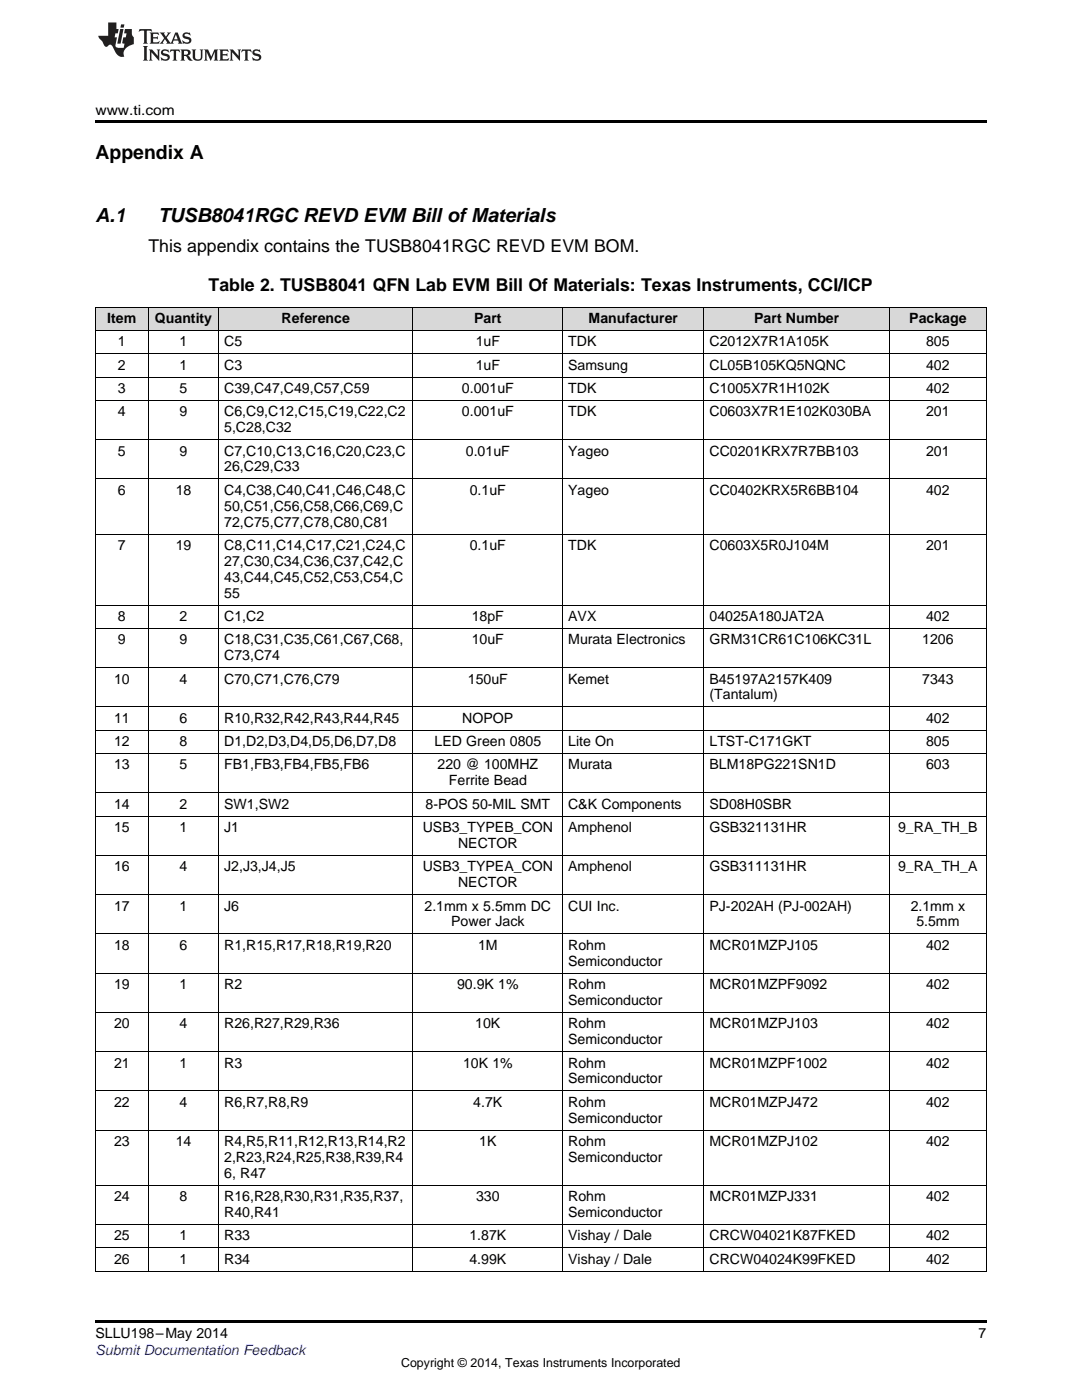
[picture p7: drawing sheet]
<svg xmlns="http://www.w3.org/2000/svg" width="216mm" height="279mm" viewBox="0 0 216 279" stroke-linecap="round" stroke-linejoin="round" font-family="sans-serif">
<defs><g id="words">
<g font-size="3.9">
<text x="19" y="31.7">Appendix A</text>
<text x="19" y="44.3">A.1</text>
<text x="31.5" y="44.3">TUSB8041RGC REVD EVM Bill ofMaterials</text>
</g>
<g font-size="3.5">
<text x="29.6" y="50.3">This appendix contains the TUSB8041RGC REVD EVM BOM.</text>
<text x="41.6" y="58">Table 2. TUSB8041 QFN Lab EVM Bill Of Materials: Texas Instruments, CCI/ICP</text>
</g>
<g font-size="2.8">
<text x="19" y="23">www.ti.com</text>
<text x="21.4" y="64.5">Item</text>
<text x="30.9" y="64.5">Quantity</text>
<text x="56.2" y="64.5">Reference</text>
<text x="94.6" y="64.5">Part</text>
<text x="117.4" y="64.5">Manufacturer</text>
<text x="150.5" y="64.5">Part Number</text>
<text x="181.4" y="64.5">Package</text>
<text x="23.5" y="69.1">1</text>
<text x="35.8" y="69.1">1</text>
<text x="44.7" y="69.1">C5</text>
<text x="94.9" y="69.1">1uF</text>
<text x="113.4" y="69.1">TDK</text>
<text x="141.6" y="69.1">C2012X7R1A105K</text>
<text x="184.8" y="69.1">805</text>
<text x="23.5" y="73.8">2</text>
<text x="35.8" y="73.8">1</text>
<text x="44.7" y="73.8">C3</text>
<text x="94.9" y="73.8">1uF</text>
<text x="113.4" y="73.8">Samsung</text>
<text x="141.6" y="73.8">CL05B105KQ5NQNC</text>
<text x="184.8" y="73.8">402</text>
<text x="23.5" y="78.4">3</text>
<text x="23.5" y="83.1">4</text>
<text x="35.8" y="78.4">5</text>
<text x="35.8" y="83.1">9</text>
<text x="44.7" y="78.4">C39,C47,C49,C57,C59</text>
<text x="44.7" y="83.1">C6,C9,C12,C15,C19,C22,C2</text>
<text x="92.2" y="78.4">0.001uF</text>
<text x="92.2" y="83.1">0.001uF</text>
<text x="113.4" y="78.4">TDK</text>
<text x="113.4" y="83.1">TDK</text>
<text x="141.6" y="78.4">C1005X7R1H102K</text>
<text x="141.6" y="83.1">C0603X7R1E102K030BA</text>
<text x="184.8" y="78.4">402</text>
<text x="184.8" y="83.1">201</text>
<text x="44.7" y="86.3">5,C28,C32</text>
<text x="23.5" y="90.9">5</text>
<text x="35.8" y="90.9">9</text>
<text x="44.7" y="90.9">C7,C10,C13,C16,C20,C23,C</text>
<text x="44.7" y="94.1">26,C29,C33</text>
<text x="93" y="90.9">0.01uF</text>
<text x="113.4" y="90.9">Yageo</text>
<text x="141.6" y="90.9">CC0201KRX7R7BB103</text>
<text x="184.8" y="90.9">201</text>
<text x="23.5" y="98.7">6</text>
<text x="35.1" y="98.7">18</text>
<text x="44.7" y="98.7">C4,C38,C40,C41,C46,C48,C</text>
<text x="44.7" y="101.9">50,C51,C56,C58,C66,C69,C</text>
<text x="93.7" y="98.7">0.1uF</text>
<text x="113.4" y="98.7">Yageo</text>
<text x="141.6" y="98.7">CC0402KRX5R6BB104</text>
<text x="184.8" y="98.7">402</text>
<text x="44.7" y="105.1">72,C75,C77,C78,C80,C81</text>
<text x="23.5" y="109.7">7</text>
<text x="35.1" y="109.7">19</text>
<text x="44.7" y="109.7">C8,C11,C14,C17,C21,C24,C</text>
<text x="44.7" y="112.9">27,C30,C34,C36,C37,C42,C</text>
<text x="93.7" y="109.7">0.1uF</text>
<text x="113.4" y="109.7">TDK</text>
<text x="141.6" y="109.7">C0603X5R0J104M</text>
<text x="184.8" y="109.7">201</text>
<text x="44.7" y="116.1">43,C44,C45,C52,C53,C54,C</text>
<text x="44.7" y="119.3">55</text>
<text x="23.5" y="123.9">8</text>
<text x="35.8" y="123.9">2</text>
<text x="44.7" y="123.9">C1,C2</text>
<text x="94.1" y="123.9">18pF</text>
<text x="113.4" y="123.9">AVX</text>
<text x="141.6" y="123.9">04025A180JAT2A</text>
<text x="184.8" y="123.9">402</text>
<text x="23.5" y="128.6">9</text>
<text x="35.8" y="128.6">9</text>
<text x="44.7" y="128.6">C18,C31,C35,C61,C67,C68,</text>
<text x="44.7" y="131.8">C73,C74</text>
<text x="94.1" y="128.6">10uF</text>
<text x="113.4" y="128.6">Murata Electronics</text>
<text x="141.6" y="128.6">GRM31CR61C106KC31L</text>
<text x="184" y="128.6">1206</text>
<text x="22.8" y="136.4">10</text>
<text x="35.8" y="136.4">4</text>
<text x="44.7" y="136.4">C70,C71,C76,C79</text>
<text x="93.3" y="136.4">150uF</text>
<text x="113.4" y="136.4">Kemet</text>
<text x="141.6" y="136.4">B45197A2157K409</text>
<text x="184" y="136.4">7343</text>
<text x="141.6" y="139.6">(Tantalum)</text>
<text x="22.8" y="144.3">11</text>
<text x="22.8" y="148.9">12</text>
<text x="35.8" y="144.3">6</text>
<text x="35.8" y="148.9">8</text>
<text x="44.7" y="144.3">R10,R32,R42,R43,R44,R45</text>
<text x="44.7" y="148.9">D1,D2,D3,D4,D5,D6,D7,D8</text>
<text x="86.7" y="148.9">LED Green 0805</text>
<text x="92.3" y="144.3">NOPOP</text>
<text x="113.4" y="148.9">Lite On</text>
<text x="141.6" y="148.9">LTST-C171GKT</text>
<text x="184.8" y="144.3">402</text>
<text x="184.8" y="148.9">805</text>
<text x="22.8" y="153.6">13</text>
<text x="35.8" y="153.6">5</text>
<text x="44.7" y="153.6">FB1,FB3,FB4,FB5,FB6</text>
<text x="87.3" y="153.6">220 @ 100MHZ</text>
<text x="113.4" y="153.6">Murata</text>
<text x="141.6" y="153.6">BLM18PG221SN1D</text>
<text x="184.8" y="153.6">603</text>
<text x="22.8" y="161.4">14</text>
<text x="35.8" y="161.4">2</text>
<text x="44.7" y="161.4">SW1,SW2</text>
<text x="84.9" y="161.4">8-POS 50-MIL SMT</text>
<text x="89.6" y="156.7">Ferrite Bead</text>
<text x="113.4" y="161.4">C&amp;K Components</text>
<text x="141.6" y="161.4">SD08H0SBR</text>
<text x="22.8" y="166.1">15</text>
<text x="35.8" y="166.1">1</text>
<text x="44.7" y="166.1">J1</text>
<text x="84.3" y="166.1">USB3_TYPEB_CON</text>
<text x="113.4" y="166.1">Amphenol</text>
<text x="141.6" y="166.1">GSB321131HR</text>
<text x="179.2" y="166.1">9_RA_TH_B</text>
<text x="22.8" y="173.9">16</text>
<text x="35.8" y="173.9">4</text>
<text x="44.7" y="173.9">J2,J3,J4,J5</text>
<text x="84.3" y="173.9">USB3_TYPEA_CON</text>
<text x="91.4" y="169.2">NECTOR</text>
<text x="113.4" y="173.9">Amphenol</text>
<text x="141.6" y="173.9">GSB311131HR</text>
<text x="179.2" y="173.9">9_RA_TH_A</text>
<text x="91.4" y="177.1">NECTOR</text>
<text x="22.8" y="181.7">17</text>
<text x="35.8" y="181.7">1</text>
<text x="44.7" y="181.7">J6</text>
<text x="84.7" y="181.7">2.1mm x 5.5mm DC</text>
<text x="90" y="184.9">Power Jack</text>
<text x="113.4" y="181.7">CUI Inc.</text>
<text x="141.6" y="181.7">PJ-202AH (PJ-002AH)</text>
<text x="181.7" y="181.7">2.1mm x</text>
<text x="182.8" y="184.9">5.5mm</text>
<text x="22.8" y="189.5">18</text>
<text x="35.8" y="189.5">6</text>
<text x="44.7" y="189.5">R1,R15,R17,R18,R19,R20</text>
<text x="95.4" y="189.5">1M</text>
<text x="113.4" y="189.5">Rohm</text>
<text x="141.6" y="189.5">MCR01MZPJ105</text>
<text x="184.8" y="189.5">402</text>
<text x="22.8" y="197.4">19</text>
<text x="35.8" y="197.4">1</text>
<text x="44.7" y="197.4">R2</text>
<text x="91.2" y="197.4">90.9K 1%</text>
<text x="113.4" y="192.7">Semiconductor</text>
<text x="113.4" y="197.4">Rohm</text>
<text x="141.6" y="197.4">MCR01MZPF9092</text>
<text x="184.8" y="197.4">402</text>
<text x="113.4" y="200.6">Semiconductor</text>
<text x="22.8" y="205.2">20</text>
<text x="35.8" y="205.2">4</text>
<text x="44.7" y="205.2">R26,R27,R29,R36</text>
<text x="94.8" y="205.2">10K</text>
<text x="113.4" y="205.2">Rohm</text>
<text x="113.4" y="208.4">Semiconductor</text>
<text x="141.6" y="205.2">MCR01MZPJ103</text>
<text x="184.8" y="205.2">402</text>
<text x="22.8" y="213">21</text>
<text x="35.8" y="213">1</text>
<text x="44.7" y="213">R3</text>
<text x="92.4" y="213">10K 1%</text>
<text x="113.4" y="213">Rohm</text>
<text x="141.6" y="213">MCR01MZPF1002</text>
<text x="184.8" y="213">402</text>
<text x="22.8" y="220.9">22</text>
<text x="35.8" y="220.9">4</text>
<text x="44.7" y="220.9">R6,R7,R8,R9</text>
<text x="94.4" y="220.9">4.7K</text>
<text x="113.4" y="216.2">Semiconductor</text>
<text x="113.4" y="220.9">Rohm</text>
<text x="141.6" y="220.9">MCR01MZPJ472</text>
<text x="184.8" y="220.9">402</text>
<text x="113.4" y="224">Semiconductor</text>
<text x="22.8" y="228.7">23</text>
<text x="35.1" y="228.7">14</text>
<text x="44.7" y="228.7">R4,R5,R11,R12,R13,R14,R2</text>
<text x="44.7" y="231.9">2,R23,R24,R25,R38,R39,R4</text>
<text x="95.6" y="228.7">1K</text>
<text x="113.4" y="228.7">Rohm</text>
<text x="113.4" y="231.9">Semiconductor</text>
<text x="141.6" y="228.7">MCR01MZPJ102</text>
<text x="184.8" y="228.7">402</text>
<text x="22.8" y="239.7">24</text>
<text x="35.8" y="239.7">8</text>
<text x="44.7" y="235.1">6, R47</text>
<text x="44.7" y="239.7">R16,R28,R30,R31,R35,R37,</text>
<text x="95" y="239.7">330</text>
<text x="113.4" y="239.7">Rohm</text>
<text x="141.6" y="239.7">MCR01MZPJ331</text>
<text x="184.8" y="239.7">402</text>
<text x="44.7" y="242.9">R40,R41</text>
<text x="113.4" y="242.9">Semiconductor</text>
<text x="22.8" y="247.5">25</text>
<text x="35.8" y="247.5">1</text>
<text x="44.7" y="247.5">R33</text>
<text x="93.7" y="247.5">1.87K</text>
<text x="113.4" y="247.5">Vishay / Dale</text>
<text x="141.6" y="247.5">CRCW04021K87FKED</text>
<text x="184.8" y="247.5">402</text>
<text x="22.8" y="252.2">26</text>
<text x="35.8" y="252.2">1</text>
<text x="44.7" y="252.2">R34</text>
<text x="93.7" y="252.2">4.99K</text>
<text x="113.4" y="252.2">Vishay / Dale</text>
<text x="141.6" y="252.2">CRCW04024K99FKED</text>
<text x="184.8" y="252.2">402</text>
<text x="19" y="267.1">SLLU198–May 2014</text>
<text x="195.3" y="267">7</text>
</g>
<text font-size="2.8" fill="#00f" x="19" y="270.4">Submit Documentation Feedback</text>
<text font-size="2.5" x="80" y="272.7">Copyright © 2014, Texas Instruments Incorporated</text>
</g></defs>
<g fill="#d8d8d8">
<path d="M19 61.3h10.6v4.7h-10.6z"/>
<path d="M29.6 61.3h14.1v4.7h-14.1z"/>
<path d="M43.7 61.3h38.7v4.7h-38.7z"/>
<path d="M82.4 61.3h29.9v4.7h-29.9z"/>
<path d="M112.3 61.3h28.2v4.7h-28.2z"/>
<path d="M140.5 61.3h37v4.7h-37z"/>
<path d="M177.5 61.3h19.3v4.7h-19.3z"/>
</g>
<path d="M19 24h177.8v.6h-177.8zM19 263.5h177.8v.6h-177.8z" fill="#000"/>
<g fill="none" stroke="#000" stroke-width=".2">
<path d="M19 79.9h177.8M19 75.3h177.8M19 70.6h177.8M19 66h177.8M19 61.3h177.8M19.1 61.3v192.5M29.5 61.3v192.5M43.6 61.3v192.5M82.4 61.3v192.5M112.3 61.3v192.5M140.5 61.3v192.5M177.4 61.3v192.5"/>
<path d="M196.8 61.3v192.5M19 95.6h177.8M19 87.8h177.8M19 106.6h177.8M19 133.3h177.8M19 125.4h177.8M19 120.8h177.8M19 158.2h177.8M19 150.4h177.8M19 145.8h177.8M19 141.1h177.8M19 178.6h177.8"/>
<path d="M19 170.7h177.8M19 162.9h177.8M19 194.2h177.8M19 186.4h177.8M19 217.7h177.8M19 209.9h177.8M19 202.1h177.8M19 236.6h177.8M19 225.5h177.8M19 253.7h177.8M19 249h177.8M19 244.4h177.8"/>
</g>
<g fill="#231f20">
<path d="M27.8 5.8l-.1 .6 .5-.3h.5l.1 .2v2.1l-.3 .3h1l-.2-.3v-2.1v-.2h.6l.4 .3-.1-.6zM29.9 6.5l.2 .4v1.5l-.2 .3h1.8l.1-.5a1.04 1.04 0 0 1-1.2 .1v-.6h.5l.4 .2v-.7l-.4 .2h-.5v-.6h.8l.3 .2-.1-.5zM31.9 6.5l.9 1.1-1 1.1h.9l-.2-.2 .4-.7 .5 .7-.2 .2h1.5l-.2-.2 .1-.4h.9l.2 .4-.2 .2h.9l-.2-.3-.7-1.9h-.5l-.9 2.1-.8-1.1 .8-1h-.8l.2 .3-.4 .5-.4-.6 .2-.2zM35.1 6.9l.4 .9h-.8zM36.6 6.6a.63 .63 0 0 0-.2 .7 .63 .63 0 0 0 .6 .4l.6 .2 .2 .2a.75 .75 0 0 1-.8 .4 .75 .75 0 0 1-.6-.5l.1 .7 .2-.1a1.11 1.11 0 0 0 1.5-.5 1.13 1.13 0 0 0-1.3-.9v-.3a1.04 1.04 0 0 1 1.1 .2l-.1-.6-.2 .1-.5-.1zM28.5 9.2l.3 .3v2.2l-.3 .4h1l-.2-.4v-2.2l.2-.3zM29.7 9.9l.2 .3v1.5l-.2 .4h.7l-.2-.4v-1.3l1.6 1.7v-1.9l.2-.3h-.7l.2 .3v.9l-1.1-1.2zM32.3 10a.62 .62 0 0 0-.2 .7 .62 .62 0 0 0 .6 .4l.6 .2 .2 .2a.76 .76 0 0 1-.8 .4 .76 .76 0 0 1-.6-.5l.1 .7 .2-.1a1.11 1.11 0 0 0 1.5-.6 1.13 1.13 0 0 0-1.3-.8v-.3a1.04 1.04 0 0 1 1.1 .1l-.1-.5-.2 .1-.5-.2zM34 9.9l-.1 .6a.61 .61 0 0 1 .7-.3l.1 1.5-.3 .4h1l-.3-.4 .1-1.5a.63 .63 0 0 1 .7 .3l-.1-.6zM36 9.9l.2 .3v1.5l-.2 .4h.9l-.2-.2v-.7l.6 .2a.76 .76 0 0 0 1.1 .6l-1-.9a.58 .58 0 0 0 .6-.6 .58 .58 0 0 0-.5-.6zM36.7 10.2l.1-.1a.45 .45 0 0 1 .6 .1 .45 .45 0 0 1 .1 .5l-.8 .2zM38.2 9.9l.2 .2a2.17 2.17 0 0 0 .4 1.9 .99 .99 0 0 0 1.6-.7v-1.1l.2-.3h-.7l.1 .2a1.92 1.92 0 0 1-.1 1.7 .6 .6 0 0 1-1-.5v-1.1l.2-.3zM40.7 9.9l.2 .3v1.5l-.2 .4h.7l-.2-.4v-1.4l.8 1.8 .9-1.8v1.4l-.2 .4h.9l-.3-.4v-1.5l.3-.3h-.8l-.6 1.4-.7-1.4zM43.7 9.9l.3 .3v1.5l-.3 .4h1.9l.1-.6a1.04 1.04 0 0 1-1.3 .2v-.6h.6l.4 .1v-.6l-.4 .2h-.6l.1-.6h.7l.4 .2-.1-.5zM45.8 9.9l.2 .3v1.5l-.2 .4h.8l-.3-.4v-1.3l1.6 1.7v-1.9l.2-.3h-.7l.2 .3v.9l-1.1-1.2zM48.3 9.9l-.1 .6a.61 .61 0 0 1 .7-.3v1.5l-.2 .4h.9l-.2-.4v-1.5a.63 .63 0 0 1 .8 .3l-.1-.6zM50.6 10a.62 .62 0 0 0-.2 .7 .62 .62 0 0 0 .6 .4l.6 .2 .1 .2a.76 .76 0 0 1-.7 .4 .76 .76 0 0 1-.6-.5l.1 .7 .1-.1a1.11 1.11 0 0 0 1.5-.6 1.13 1.13 0 0 0-1.2-.8l-.1-.3a1.04 1.04 0 0 1 1.2 .1l-.2-.5-.1 .1-.5-.2z"/>
<path d="M21.6 4.5v2.6h-2l.1 .4 .8 .9a.91 .91 0 0 0 .9 .9 .56 .56 0 0 1 .5-.4 .56 .56 0 0 1 .5 .3l.4 .8a1.53 1.53 0 0 0 2 1.3 1.54 1.54 0 0 1 1-2.1l.9-.4-.1-1.4a1.52 1.52 0 0 1-.3-1.6h-1.4l-.1 .9h.5l-.2 .8h-.5l-.2 .9v.2l.4 .1-.1 .9a1.93 1.93 0 0 1-1.6-.3l.2-1.8h-.4l.1-.8h.5l.2-.9h-.5v-1.3zM24 5.8l-.6 2.9h.7l.5-2.9zM24.2 4.9l-.2 .6h.7l.1-.6z"/>
</g>
<use href="#words"/>
</svg>
